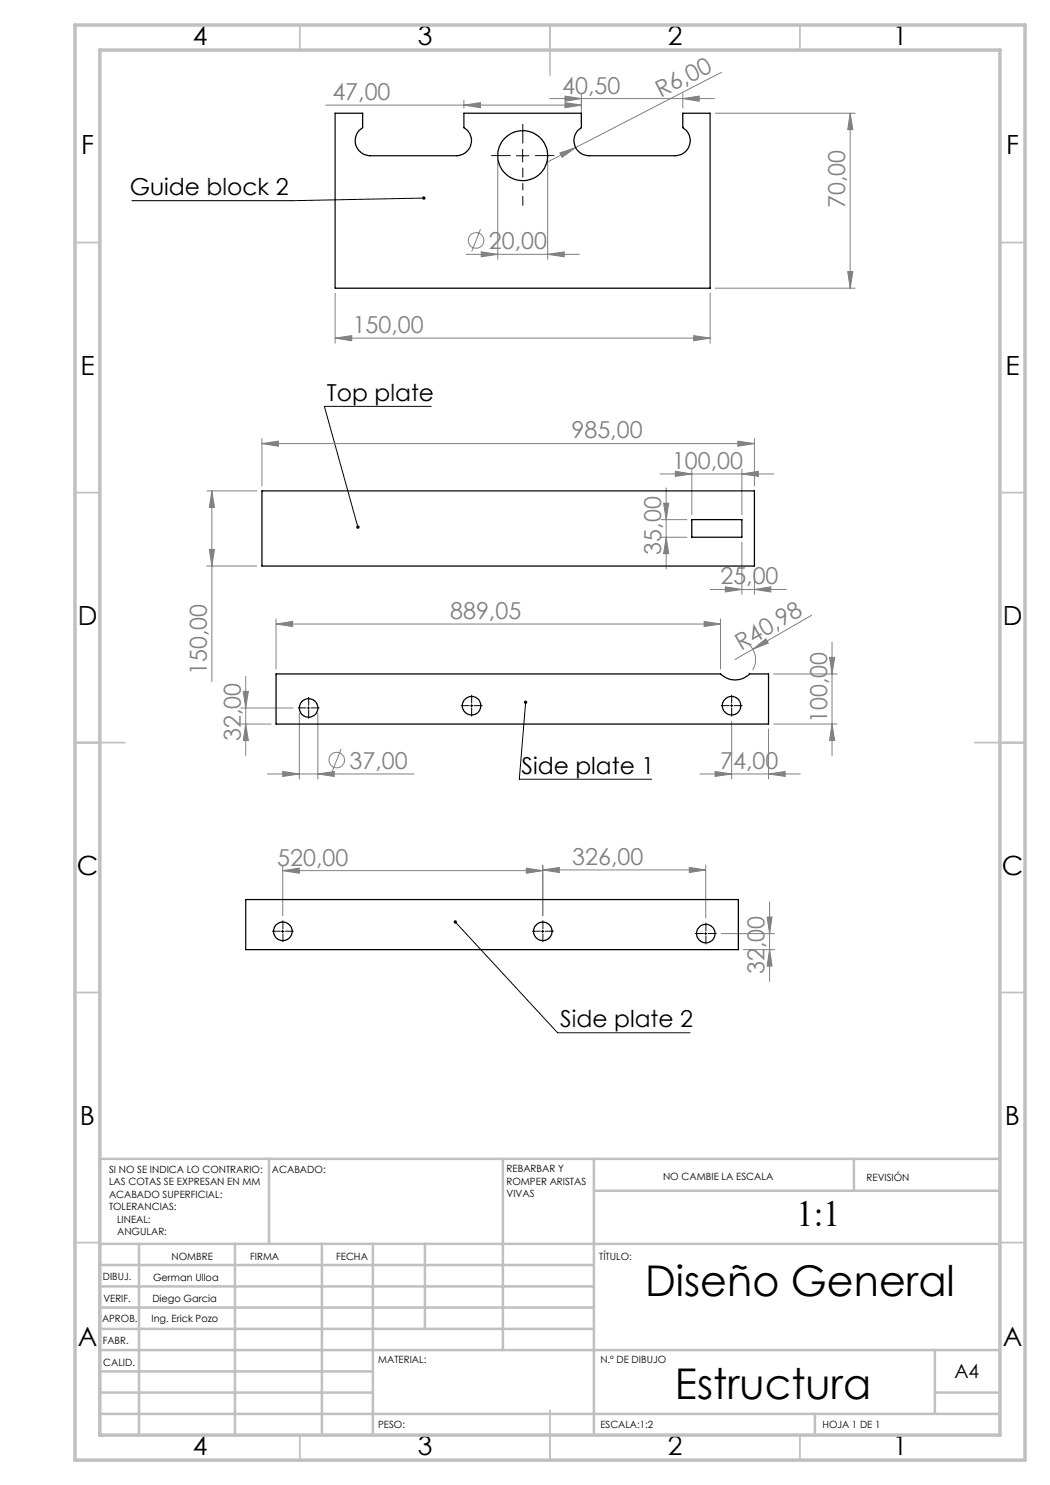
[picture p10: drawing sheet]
<svg xmlns="http://www.w3.org/2000/svg" width="210mm" height="297mm" viewBox="0 0 210 297" stroke-linecap="round" stroke-linejoin="round" font-family="sans-serif">
<defs><g id="words">
<g font-size="8.5">
<text x="129" y="259.3">Diseño General</text>
<text x="135" y="279.7">Estructura</text>
</g>
<text font-size="7.3" x="159.3" y="245.1">1:1</text>
<g font-size="5.3">
<text x="38.5" y="9">4</text>
<text x="83.5" y="9">3</text>
<text x="133.6" y="9">2</text>
<text x="178.6" y="9">1</text>
<text x="16.2" y="30.8">F</text>
<text x="201.2" y="30.8">F</text>
<text x="16.1" y="75">E</text>
<text x="201.1" y="75">E</text>
<text x="15.5" y="125">D</text>
<text x="200.5" y="125">D</text>
<text x="15.4" y="175">C</text>
<text x="200.4" y="175">C</text>
<text x="16" y="225">B</text>
<text x="201" y="225">B</text>
<text x="15.5" y="269.3">A</text>
<text x="200.5" y="269.3">A</text>
<text x="38.5" y="291">4</text>
<text x="83.5" y="291">3</text>
<text x="133.6" y="291">2</text>
<text x="178.6" y="291">1</text>
</g>
<g font-size="4.7" fill="#808080">
<text x="66.5" y="20">47,00</text>
<text x="112.5" y="18.7">40,50</text>
<text x="132.1" y="19.6" transform="rotate(-27 132.1 19.6)">R6,00</text>
<text x="169" y="41.6" transform="rotate(-90 169 41.6)">70,00</text>
<text x="97.8" y="49.8">20,00</text>
<text x="70.5" y="66.6">150,00</text>
<text x="114.3" y="87.7">985,00</text>
<text x="134.4" y="93.8">100,00</text>
<text x="132.2" y="110.9" transform="rotate(-90 132.2 110.9)">35,00</text>
<text x="144.1" y="116.8">25,00</text>
<text x="90" y="123.8">889,05</text>
<text x="148.3" y="130.1" transform="rotate(-30 148.3 130.1)">R40,98</text>
<text x="41.4" y="135" transform="rotate(-90 41.4 135)">150,00</text>
<text x="48.2" y="148.2" transform="rotate(-90 48.2 148.2)">32,00</text>
<text x="165.4" y="144.7" transform="rotate(-90 165.4 144.7)">100,00</text>
<text x="69.9" y="153.7">37,00</text>
<text x="144" y="153.8">74,00</text>
<text x="55.5" y="173.1">520,00</text>
<text x="114.5" y="173">326,00</text>
<text x="152.9" y="194.8" transform="rotate(-90 152.9 194.8)">32,00</text>
</g>
<g font-size="4.7">
<text x="25.9" y="39.1">Guide block 2</text>
<text x="65.4" y="80.2">Top plate</text>
<text x="104.3" y="154.8">Side plate 1</text>
<text x="112" y="205.4">Side plate 2</text>
</g>
<text font-size="3.9" x="190.9" y="275.5">A4</text>
<g font-size="2">
<text x="21.8" y="234.6">SI NO SE INDICA LO CONTRARIO:</text>
<text x="21.8" y="237.1">LAS COTAS SE EXPRESAN EN MM</text>
<text x="21.8" y="239.6">ACABADO SUPERFICIAL:</text>
<text x="54.4" y="234.6">ACABADO:</text>
<text x="101.3" y="234.5">REBARBAR Y</text>
<text x="101.3" y="237">ROMPER ARISTAS</text>
<text x="101.3" y="239.5">VIVAS</text>
<text x="132.6" y="236">NO CAMBIE LA ESCALA</text>
<text x="173.3" y="236.2">REVISIÓN</text>
<text x="21.8" y="242.1">TOLERANCIAS:</text>
<text x="23.4" y="244.6">LINEAL:</text>
<text x="23.4" y="247.1">ANGULAR:</text>
<text x="34.3" y="252">NOMBRE</text>
<text x="50" y="251.9">FIRMA</text>
<text x="67.2" y="251.9">FECHA</text>
<text x="119.9" y="251.9">TÍTULO:</text>
<text x="20.6" y="256.1">DIBUJ.</text>
<text x="30.6" y="256.1">German Ulloa</text>
<text x="20.7" y="260.3">VERIF.</text>
<text x="30.5" y="260.3">Diego Garcia</text>
<text x="20.4" y="264.4">APROB.</text>
<text x="20.5" y="268.8">FABR.</text>
<text x="30.3" y="264.4">Ing. Erick Pozo</text>
<text x="20.7" y="273.1">CALID.</text>
<text x="75.6" y="272.5">MATERIAL:</text>
<text x="120.1" y="272.5">N.º DE DIBUJO</text>
<text x="75.6" y="285.5">PESO:</text>
<text x="120.1" y="285.6">ESCALA:1:2</text>
<text x="164.5" y="285.6">HOJA 1 DE 1</text>
</g>
</g></defs>
<g fill="none" stroke="#808080" stroke-width=".2">
<path d="M109.9 19.7h33M113 19.2l3.3 .5-3.3 .5zM116.3 18.7v5.8M136.6 19.7l3.2-.5v1zM136.6 18.7v2.9M144.3 14.5l-29.2 15M65.2 21h51.1M92.8 21l3.3-.5v1.1zM92.8 20v1.6M99.6 32.1v19.8M109.5 32.1v19.8M112 30.6l3.1-1.1-2.7 2z"/>
<path d="M113 20.5l3.3 .5-3.3 .6zM115.1 29.5l-5.6 2.9M143.1 22.6h27.9M170 22.6l.6 3.3h-1.1zM170 22.6v35M67 58.6v10M93.2 50.9h22.7M96.1 45.9l-1.8 4.4M96.2 50.4l3.4 .5-3.4 .5zM109.5 50.9l3.4-.5v1zM142 58.6v10M143.1 57.6h27.9"/>
<path d="M169.5 54.3h1.1l-.6 3.3zM67 67.6l3.3-.5v1.1zM67 67.6h75M138.7 67.1l3.3 .5-3.3 .6zM41.4 98.2h10M42.4 98.2l.5 3.3h-1zM42.4 98.2v38.1M52.4 88.7l3.3-.5v1zM52.4 87.7v9.5M52.4 88.7h98.5M132 94.8h22.7M133.2 97.6v16.2"/>
<path d="M135.1 94.3l3.3 .5-3.3 .5zM138.4 93.8v9.1M147.6 88.2l3.3 .5-3.3 .5zM148.4 94.8l3.3-.5v1zM148.4 93.8v9.1M150.9 87.7v9.5M41.4 113.2h10M41.9 109.9h1l-.5 3.3zM132.2 107.5h5.2M132.2 103.9h5.2M132.7 100.6h1l-.5 3.3zM133.2 107.5l.5 3.2h-1z"/>
<path d="M142 117.9h15.2M145.1 117.4l3.3 .5-3.3 .5zM148.4 108.4v10.5M150.9 117.9l3.3-.5v1zM150.9 114.2v4.7M48.6 138.3h1.1l-.6 3.3zM49.1 135.3v15.9M55.2 124.8l3.3-.5v1zM55.2 123.8v10M55.2 124.8h88.9M140.8 124.3l3.3 .5-3.3 .5zM144.1 123.8v10"/>
<path d="M150 129.1a4 4 0 0 1 .5 4.9M150.6 129.9l-3.6 2M150.6 129.9l2.6-2.1 .5 .8zM154.7 134.8h12.7M162.3 123l-11.7 6.9M165.9 131.5h1l-.5 3.3zM166.4 128.4v22.8M48.2 144.8h6M48.2 141.6h10.4M49.1 144.8l.6 3.3h-1.1zM53.5 154.8h29.3M56.6 154.3l3.3 .5-3.3 .5z"/>
<path d="M59.9 142.6v13.2M63.6 154.8l3.3-.5v1zM63.6 142.6v13.2M68.2 149.8l-1.7 4.4M140 154.8h20.1M143 154.3l3.3 .5-3.3 .5zM146.3 144.2v11.6M153.7 154.8l3.3-.5v1zM153.7 145.8v10M154.7 144.8h12.7M166.4 144.8l.5 3.3h-1zM56.6 174.1l3.3-.5v1.1z"/>
<path d="M56.6 173.1v10.1M56.6 174.1h51.9M105.3 173.6l3.2 .5-3.2 .6zM108.5 174l3.4-.5v1zM108.5 173v10.2M108.5 174h32.6M137.9 173.5l3.2 .5-3.2 .5zM141.1 173v10.6M144.3 186.7h10.6M148.7 189.9h6.2M153.4 183.4h1l-.5 3.3zM153.9 189.9l.5 3.3h-1z"/>
<path d="M153.9 180.4v15.9"/>
<circle cx="95.2" cy="48.1" r="1.56"/>
<circle cx="67.3" cy="152" r="1.56"/>
</g>
<g fill="none" stroke="#000" stroke-width=".2" stroke-dasharray="15.2 1.3 1.3 1.3">
<path d="M102.1 31.1h-3.8M104.6 28.6v-3.7M107.1 31.1h3.7M61.2 141.6h-1.6M61.7 141.1v-1.6M61.7 142.1v1.6M62.2 141.6h1.6M93.8 141.1h-1.6M94.3 140.6v-1.6M94.3 141.6v1.6M94.8 141.1h1.6M145.8 141.1h-1.6"/>
<path d="M146.3 140.6v-1.6M146.3 141.6v1.6M146.8 141.1h1.6M56.1 186.2h-1.6M56.6 185.7v-1.6M56.6 186.7v1.6M57.1 186.2h1.6M108.1 186.2h-1.6M108.6 185.7v-1.6M108.6 186.7v1.6M109.1 186.2h1.6M140.7 186.7h-1.6"/>
<path d="M141.2 186.2v-1.6M141.2 187.2v1.6M141.7 186.7h1.6"/>
</g>
<path d="M104.6 33.6v7.5" fill="none" stroke="#000" stroke-width=".2" stroke-dasharray="15.2 1.3 1.3 1.3" stroke-dashoffset="13.4"/>
<g fill="none" stroke="#000" stroke-width=".2">
<path d="M84.8 39.6l-26.5 .5h-31.9M103.3 31.1h2.5M104.5 29.9v2.5M86.3 81.3h-21.4l6.7 24.1M61.5 141.6h.5M61.7 141.4v.4M94.1 141.1h.5M94.3 140.9v.5M105.1 140.5l-1.2 15.4h26.5M146 141.1h.6M146.3 140.9v.5M56.3 186.3h.5"/>
<path d="M56.6 186v.5M91.1 184.4l20.4 22.1h26.5M108.3 186.3h.5M108.5 186v.5M140.9 186.7h.5M141.1 186.5v.5"/>
</g>
<g fill="none" stroke="#c0c0c0" stroke-width=".35">
<path d="M60 5v5M110 5v10M160 5v5M15 48.5h5M200 48.5h5M15 98.5h5M200 98.5h5M15 148.5h10M195 148.5h10M15 198.5h5M200 198.5h5M15 248.5h5"/>
<path d="M200 248.5h5M60 287v5M110 282v10M160 287v5"/>
</g>
<g fill="none" stroke="#c0c0c0" stroke-width=".5">
<path d="M53.8 231.8v17M100.6 231.8v38.2M118.8 231.8v55.2M118.8 238.2h81.2M170.8 231.8v6.4M200 231.8h-180v55.2M20 248.8h180M20 257.3h98.8M20 253h98.8M27.8 248.8v38.2M47 248.8v38.2M64.4 248.8v38.2"/>
<path d="M74.6 248.8v38.2M85 248.8v17M20 265.8h98.8M20 261.5h98.8M20 278.5h54.6M20 274.3h54.6M20 270h180M187 278.5h13M187 270v12.8M20 282.8h180M163 282.8v4.2"/>
</g>
<path d="M15 5h190v287h-190zM20 10h180v277h-180z" fill="none" stroke="#c0c0c0" stroke-width=".7"/>
<path d="M84.5 39.4a.34 .34 0 0 0 .1 .5 .34 .34 0 0 0 .5-.3h-.3h.3a.34 .34 0 0 0-.2-.3 .34 .34 0 0 0-.4 .1zM71.4 105.2h-.1a.33 .33 0 0 0 0 .4 .33 .33 0 0 0 .4 .2l-.1-.4 .2 .3a.34 .34 0 0 0 .1-.5 .34 .34 0 0 0-.5 0zM104.8 140.3a.34 .34 0 0 0 .2 .5 .34 .34 0 0 0 .5-.2 .34 .34 0 0 0-.3-.5l-.1 .4 .1-.4zM90.8 184.2a.34 .34 0 0 0 .2 .6 .34 .34 0 0 0 .4-.5 .34 .34 0 0 0-.6-.2l.3 .3z" fill="#000"/>
<g fill="#808080">
<path d="M112 30.6l3.1-1.1-2.7 2z"/>
<path d="M150.6 129.9l2.6-2.1 .5 .8z"/>
<path d="M113 20.5l3.3 .5-3.3 .6zM92.8 21l3.3-.5v1.1z"/>
<path d="M136.6 19.7l3.2-.5v1zM113 19.2l3.3 .5-3.3 .5zM153.7 154.8l3.3-.5v1zM143 154.3l3.3 .5-3.3 .5zM137.9 173.5l3.2 .5-3.2 .5zM108.5 174l3.4-.5v1zM105.3 173.6l3.2 .5-3.2 .6zM56.6 174.1l3.3-.5v1.1z"/>
<path d="M96.2 50.4l3.4 .5-3.4 .5zM109.5 50.9l3.4-.5v1zM56.6 154.3l3.3 .5-3.3 .5zM63.6 154.8l3.3-.5v1z"/>
<path d="M135.1 94.3l3.3 .5-3.3 .5zM148.4 94.8l3.3-.5v1z"/>
<path d="M145.1 117.4l3.3 .5-3.3 .5zM150.9 117.9l3.3-.5v1z"/>
<path d="M147.6 88.2l3.3 .5-3.3 .5zM52.4 88.7l3.3-.5v1zM140.8 124.3l3.3 .5-3.3 .5zM55.2 124.8l3.3-.5v1z"/>
<path d="M169.5 54.3h1.1l-.6 3.3zM170 22.6l.6 3.3h-1.1z"/>
<path d="M133.2 107.5l.5 3.2h-1zM132.7 100.6h1l-.5 3.3zM166.4 144.8l.5 3.3h-1zM165.9 131.5h1l-.5 3.3z"/>
<path d="M42.4 98.2l.5 3.3h-1zM41.9 109.9h1l-.5 3.3zM48.6 138.3h1.1l-.6 3.3zM49.1 144.8l.6 3.3h-1.1zM153.4 183.4h1l-.5 3.3zM153.9 189.9l.5 3.3h-1z"/>
<path d="M67 67.6l3.3-.5v1.1zM138.7 67.1l3.3 .5-3.3 .6z"/>
</g>
<g fill="none" stroke="#000" stroke-width=".25">
<path d="M67 22.6h5.5v2.9a3 3 0 0 0-1.4 3.4 3 3 0 0 0 2.9 2.2h17.3a3 3 0 0 0 2.9-2.2 3 3 0 0 0-1.4-3.4v-2.9h23.5v2.9a3 3 0 0 0-1.4 3.4 3 3 0 0 0 2.9 2.2h17.2a3 3 0 0 0 2.9-2.2 3 3 0 0 0-1.3-3.4v-2.9h5.4v35h-75zM52.4 98.2h98.5v15h-98.5zM138.4 103.9h10v3.6h-10zM55.2 134.8h88.9a4.1 4.1 0 0 0 5.8 0h3.8v10h-98.5zM49.1 179.9h98.6v10h-98.6z"/>
<circle cx="104.5" cy="31.1" r="5"/>
<circle cx="61.7" cy="141.6" r="1.86"/>
<circle cx="94.3" cy="141.1" r="1.85"/>
<circle cx="146.3" cy="141.1" r="1.85"/>
<circle cx="56.6" cy="186.3" r="1.84"/>
<circle cx="108.6" cy="186.3" r="1.86"/>
<circle cx="141.2" cy="186.7" r="1.86"/>
</g>
<use href="#words"/>
</svg>
